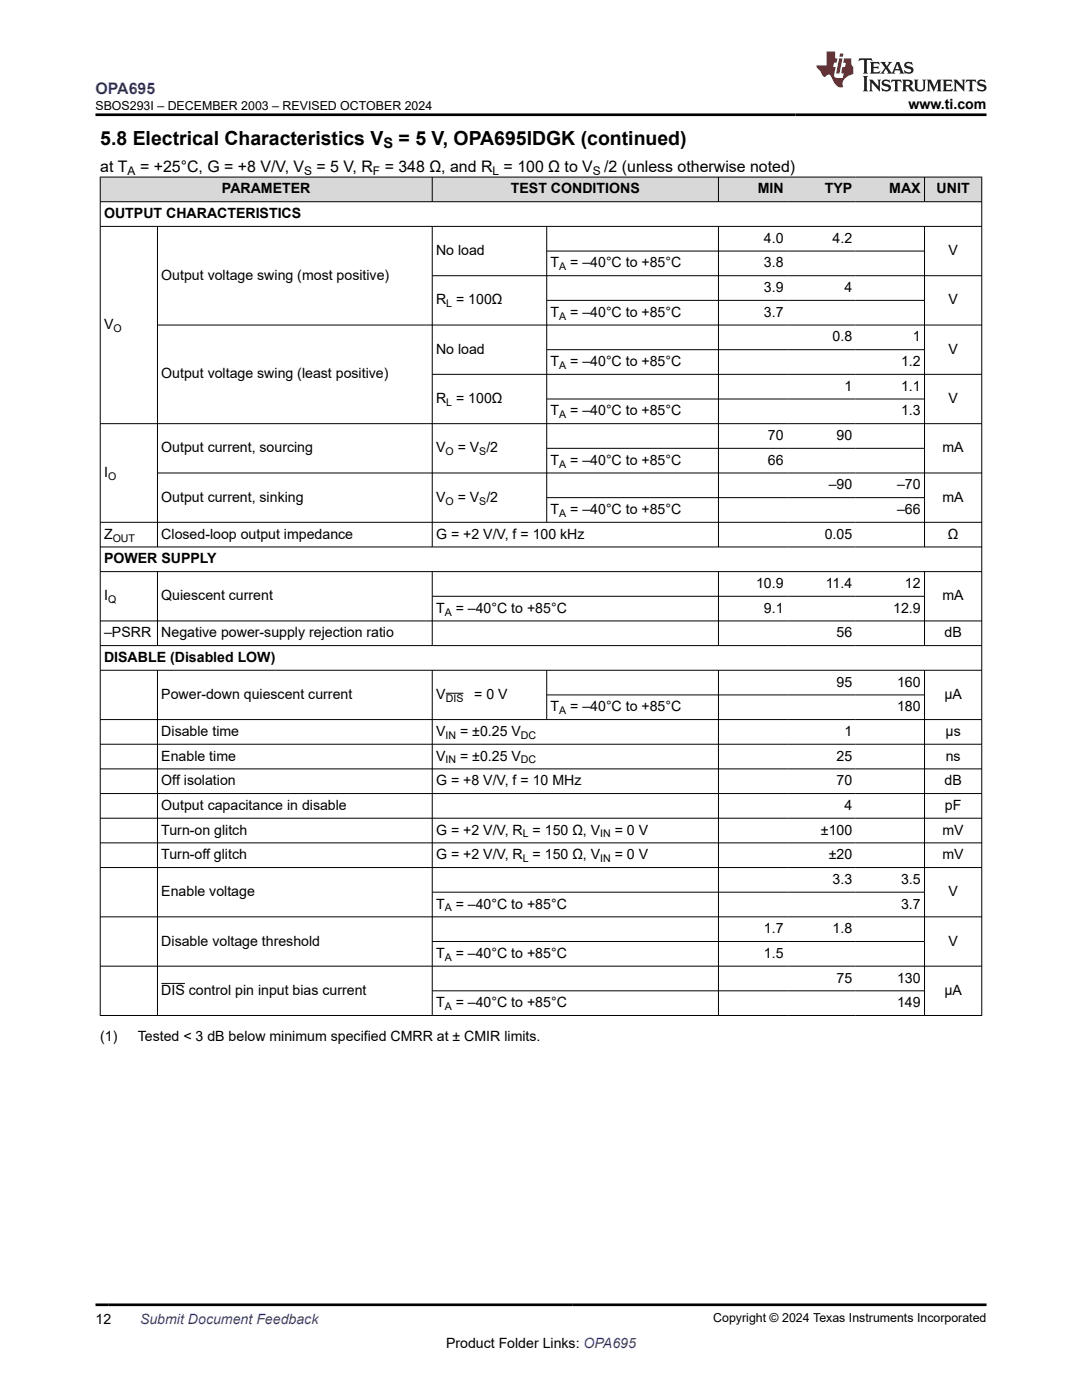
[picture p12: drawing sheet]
<svg xmlns="http://www.w3.org/2000/svg" width="216mm" height="279mm" viewBox="0 0 216 279" stroke-linecap="round" stroke-linejoin="round" font-family="sans-serif">
<defs><g id="words">
<g font-size="3.9">
<text x="20" y="28.8">5.8 Electrical Characteristics V</text>
<text x="79.5" y="28.8">= 5 V, OPA695IDGK (continued)</text>
</g>
<text font-size="3.2" fill="#00f" x="19" y="18.7">OPA695</text>
<g font-size="3.2">
<text x="20" y="34.3">at T</text>
<text x="27.9" y="34.3">= +25°C, G = +8 V/V, V</text>
<text x="63.2" y="34.3">= 5 V, R</text>
<text x="76.8" y="34.3">= 348 Ω, and R = 100 Ω to V</text>
<text x="120.6" y="34.3">/2 (unless otherwise noted)</text>
</g>
<text font-size="2.9" x="76.5" y="29.6">S</text>
<g font-size="2.8">
<text x="181.3" y="21.8">www.ti.com</text>
<text x="44.3" y="38.6">PARAMETER</text>
<text x="101.9" y="38.6">TEST CONDITIONS</text>
<text x="151.2" y="38.6">MIN</text>
<text x="164.6" y="38.6">TYP</text>
<text x="177.4" y="38.6">MAX</text>
<text x="186.9" y="38.6">UNIT</text>
<text x="20.8" y="43.5">OUTPUT CHARACTERISTICS</text>
<text x="87" y="50.9">No load</text>
<text x="109.9" y="53.4">T</text>
<text x="113.8" y="53.4">= –40°C to +85°C</text>
<text x="152.4" y="48.5">4.0</text>
<text x="152.4" y="53.4">3.8</text>
<text x="166.1" y="48.5">4.2</text>
<text x="189.2" y="50.9">V</text>
<text x="32.2" y="55.8">Output voltage swing (most positive)</text>
<text x="152.4" y="58.3">3.9</text>
<text x="168.5" y="58.3">4</text>
<text x="20.8" y="65.7">V</text>
<text x="87" y="60.8">R = 100Ω</text>
<text x="109.9" y="63.2">T</text>
<text x="113.8" y="63.2">= –40°C to +85°C</text>
<text x="152.4" y="63.2">3.7</text>
<text x="189.2" y="60.8">V</text>
<text x="87" y="70.6">No load</text>
<text x="166.1" y="68.1">0.8</text>
<text x="182.1" y="68.1">1</text>
<text x="189.2" y="70.6">V</text>
<text x="32.2" y="75.5">Output voltage swing (least positive)</text>
<text x="109.9" y="73.1">T</text>
<text x="113.8" y="73.1">= –40°C to +85°C</text>
<text x="168.5" y="78">1</text>
<text x="179.8" y="73.1">1.2</text>
<text x="179.8" y="78">1.1</text>
<text x="87" y="80.4">R = 100Ω</text>
<text x="109.9" y="82.9">T</text>
<text x="113.8" y="82.9">= –40°C to +85°C</text>
<text x="179.8" y="82.9">1.3</text>
<text x="189.2" y="80.4">V</text>
<text x="153.2" y="87.8">70</text>
<text x="166.9" y="87.8">90</text>
<text x="20.8" y="95.2">I</text>
<text x="32.2" y="90.3">Output current, sourcing</text>
<text x="87" y="90.3">V</text>
<text x="91.3" y="90.3">= V /2</text>
<text x="109.9" y="92.7">T</text>
<text x="113.8" y="92.7">= –40°C to +85°C</text>
<text x="153.2" y="92.7">66</text>
<text x="188.1" y="90.3">mA</text>
<text x="32.2" y="100.1">Output current, sinking</text>
<text x="87" y="100.1">V</text>
<text x="91.3" y="100.1">= V /2</text>
<text x="165.4" y="97.7">–90</text>
<text x="179" y="97.7">–70</text>
<text x="188.1" y="100.1">mA</text>
<text x="20.8" y="107.5">Z</text>
<text x="32.2" y="107.5">Closed-loop output impedance</text>
<text x="87" y="107.5">G = +2 V/V, f = 100 kHz</text>
<text x="109.9" y="102.6">T</text>
<text x="113.8" y="102.6">= –40°C to +85°C</text>
<text x="164.6" y="107.5">0.05</text>
<text x="179" y="102.6">–66</text>
<text x="189.1" y="107.5">Ω</text>
<text x="20.8" y="112.4">POWER SUPPLY</text>
<text x="20.8" y="119.8">I</text>
<text x="32.2" y="119.8">Quiescent current</text>
<text x="150.9" y="117.4">10.9</text>
<text x="164.8" y="117.4">11.4</text>
<text x="180.6" y="117.4">12</text>
<text x="188.1" y="119.8">mA</text>
<text x="87" y="122.3">T</text>
<text x="90.9" y="122.3">= –40°C to +85°C</text>
<text x="152.4" y="122.3">9.1</text>
<text x="178.2" y="122.3">12.9</text>
<text x="20.8" y="127.2">–PSRR</text>
<text x="32.2" y="127.2">Negative power-supply rejection ratio</text>
<text x="166.9" y="127.2">56</text>
<text x="188.5" y="127.2">dB</text>
<text x="20.8" y="132.1">DISABLE (Disabled LOW)</text>
<text x="166.9" y="137">95</text>
<text x="179" y="137">160</text>
<text x="32.2" y="139.5">Power-down quiescent current</text>
<text x="87" y="139.5">V</text>
<text x="94.6" y="139.5">= 0 V</text>
<text x="109.9" y="142">T</text>
<text x="113.8" y="142">= –40°C to +85°C</text>
<text x="179" y="142">180</text>
<text x="188.4" y="139.5">μA</text>
<text x="32.2" y="146.9">Disable time</text>
<text x="87" y="146.9">V</text>
<text x="91.8" y="146.9">= ±0.25 V</text>
<text x="168.5" y="146.9">1</text>
<text x="188.7" y="146.9">μs</text>
<text x="32.2" y="151.8">Enable time</text>
<text x="87" y="151.8">V</text>
<text x="91.8" y="151.8">= ±0.25 V</text>
<text x="166.9" y="151.8">25</text>
<text x="188.7" y="151.8">ns</text>
<text x="32.2" y="156.7">Off isolation</text>
<text x="32.2" y="161.6">Output capacitance in disable</text>
<text x="87" y="156.7">G = +8 V/V, f = 10 MHz</text>
<text x="166.9" y="156.7">70</text>
<text x="168.5" y="161.6">4</text>
<text x="188.5" y="156.7">dB</text>
<text x="188.5" y="161.6">pF</text>
<text x="32.2" y="166.6">Turn-on glitch</text>
<text x="87" y="166.6">G = +2 V/V, R = 150 Ω, V</text>
<text x="122.7" y="166.6">= 0 V</text>
<text x="163.8" y="166.6">±100</text>
<text x="188.1" y="166.6">mV</text>
<text x="32.2" y="171.5">Turn-off glitch</text>
<text x="87" y="171.5">G = +2 V/V, R = 150 Ω, V</text>
<text x="122.7" y="171.5">= 0 V</text>
<text x="165.4" y="171.5">±20</text>
<text x="188.1" y="171.5">mV</text>
<text x="32.2" y="178.9">Enable voltage</text>
<text x="166.1" y="176.4">3.3</text>
<text x="179.8" y="176.4">3.5</text>
<text x="189.2" y="178.9">V</text>
<text x="87" y="181.3">T</text>
<text x="90.9" y="181.3">= –40°C to +85°C</text>
<text x="179.8" y="181.3">3.7</text>
<text x="32.2" y="188.7">Disable voltage threshold</text>
<text x="87" y="191.2">T</text>
<text x="90.9" y="191.2">= –40°C to +85°C</text>
<text x="152.4" y="186.3">1.7</text>
<text x="152.4" y="191.2">1.5</text>
<text x="166.1" y="186.3">1.8</text>
<text x="189.2" y="188.7">V</text>
<text x="166.9" y="196.1">75</text>
<text x="179" y="196.1">130</text>
<text x="32.2" y="198.6">DIS control pin input bias current</text>
<text x="87" y="201">T</text>
<text x="90.9" y="201">= –40°C to +85°C</text>
<text x="179" y="201">149</text>
<text x="188.4" y="198.6">μA</text>
<text x="20" y="207.8">(1)</text>
<text x="27.5" y="207.8">Tested &lt; 3 dB below minimum specified CMRR at ± CMIR limits.</text>
<text x="19" y="264.2">12</text>
<text x="89" y="269">Product Folder Links: OPA695</text>
</g>
<text font-size="2.8" fill="#00f" x="27.9" y="264.2">Submit Document Feedback</text>
<g font-size="2.5">
<text x="19" y="21.9">SBOS293I – DECEMBER 2003 – REVISED OCTOBER 2024</text>
<text x="142.3" y="263.9">Copyright © 2024 Texas Instruments Incorporated</text>
</g>
<g font-size="2.4">
<text x="25.5" y="34.9">A</text>
<text x="60.7" y="34.9">S</text>
<text x="74.4" y="34.9">F</text>
<text x="98.3" y="34.9">L</text>
<text x="118.3" y="34.9">S</text>
</g>
<g font-size="2.1">
<text x="111.6" y="53.9">A</text>
<text x="89.1" y="61.3">L</text>
<text x="111.6" y="63.8">A</text>
<text x="22.6" y="66.2">O</text>
<text x="111.6" y="73.6">A</text>
<text x="89.1" y="81">L</text>
<text x="111.6" y="83.5">A</text>
<text x="21.6" y="95.8">O</text>
<text x="88.9" y="90.9">O</text>
<text x="95.6" y="90.9">S</text>
<text x="111.6" y="93.3">A</text>
<text x="88.9" y="100.7">O</text>
<text x="95.6" y="100.7">S</text>
<text x="111.6" y="103.2">A</text>
<text x="22.5" y="108.1">OUT</text>
<text x="21.6" y="120.4">Q</text>
<text x="88.7" y="122.8">A</text>
<text x="89" y="140.1">DIS</text>
<text x="111.6" y="142.5">A</text>
<text x="88.9" y="147.4">IN</text>
<text x="103.9" y="147.4">DC</text>
<text x="88.9" y="152.4">IN</text>
<text x="103.9" y="152.4">DC</text>
<text x="104.3" y="167.1">L</text>
<text x="119.8" y="167.1">IN</text>
<text x="104.3" y="172.1">L</text>
<text x="119.8" y="172.1">IN</text>
<text x="88.7" y="181.9">A</text>
<text x="88.7" y="191.7">A</text>
<text x="88.7" y="201.6">A</text>
</g>
</g></defs>
<g fill="#d8d8d8">
<path d="M20 35.3h175.9v5h-175.9z" fill-rule="evenodd"/>
<path d="M20.1 35.4h66.1v4.8h-66.1z" fill-rule="evenodd"/>
<path d="M86.3 35.4h57v4.8h-57z" fill-rule="evenodd"/>
<path d="M143.4 35.4h13.7v4.8h-13.7z" fill-rule="evenodd"/>
<path d="M157.1 35.4h13.7v4.8h-13.7z" fill-rule="evenodd"/>
<path d="M170.8 35.4h13.6v4.8h-13.6z" fill-rule="evenodd"/>
<path d="M184.5 35.4h11.3v4.8h-11.3z" fill-rule="evenodd"/>
</g>
<g fill="none" stroke="#000" stroke-width=".2">
<path d="M19.9 35.3h176.1M20 35.3v167.4M86.2 35.3v5M143.4 35.3v5M184.5 35.3v5M195.9 35.3v167.4M19.9 40.3h176.1M19.9 45.2h176.1M31.4 45.2v64M86.2 45.2v64M86.2 55h109.8M109.1 45.2v59.1"/>
<path d="M109.1 50.1h75.4M109.1 59.9h75.4M143.4 45.2v64M184.5 45.2v64M86.2 74.7h109.8M109.1 69.8h75.4M109.1 79.6h75.4M196 64.9h-164.6M19.9 84.6h176.1M31.4 94.4h164.6M109.1 89.5h75.4M109.1 99.3h75.4"/>
<path d="M19.9 104.2h176.1M19.9 109.2h176.1M19.9 114.1h176.1M31.4 114.1v14.8M86.2 114.1v14.8M86.2 119h98.3M143.4 114.1v14.8M184.5 114.1v14.8M19.9 123.9h176.1M19.9 128.8h176.1M19.9 133.8h176.1M31.4 133.8v68.9"/>
<path d="M86.2 133.8v68.9M89 138.4h3.5M109.1 133.8v9.9M109.1 138.7h75.4M143.4 133.8v68.9M184.5 133.8v68.9M19.9 143.6h176.1M19.9 148.5h176.1M19.9 153.4h176.1M19.9 158.4h176.1M19.9 163.3h176.1M19.9 168.2h176.1"/>
<path d="M19.9 173.1h176.1M86.2 178.1h98.3M19.9 183h176.1M19.9 192.8h176.1M32.2 196.3h4.7M86.2 187.9h98.3M86.2 197.7h98.3M19.9 202.7h176.1"/>
</g>
<path d="M171.5 11.6l-.2 .6 .5-.2h.6v.1v2.2l-.2 .4h1l-.2-.4v-2.2v-.1h.5l.6 .2-.2-.6zM173.6 12.4l.2 .3v1.6l-.2 .4h1.9l.1-.6a1.08 1.08 0 0 1-1.3 .2v-.7h.6l.4 .2v-.7l-.4 .2h-.6v-.5l.2-.2a1 1 0 0 1 1 .3l-.1-.5zM175.7 12.4l.9 1.1-1 1.2h.9l-.2-.2 .5-.8 .4 .8-.2 .2h1.6l-.2-.2 .2-.5h.9l.1 .5-.1 .2h.9l-.2-.4-.8-1.9h-.5l-.9 2.1-.9-1.1 .9-1h-.8l.2 .2-.4 .6-.4-.6 .2-.2zM179 12.8l.4 1h-.7zM180.7 12.5a.65 .65 0 0 0-.2 .7 .65 .65 0 0 0 .6 .5l.6 .1 .1 .3a.79 .79 0 0 1-.7 .4 .79 .79 0 0 1-.7-.5l.1 .7 .2-.1a.93 .93 0 0 0 1.1 0 .93 .93 0 0 0 .4-.9 1.46 1.46 0 0 0-1.2-.6l-.1-.3a1.09 1.09 0 0 1 1.2 .2l-.2-.6-.1 .1-.5-.2zM172.2 15.2l.2 .4v2.2l-.2 .4h1l-.2-.4v-2.2l.2-.4zM173.4 15.9l.2 .4v1.5l-.2 .4h.8l-.3-.4 .1-1.3 1.6 1.8v-2l.2-.4h-.7l.1 .2 .1 1.1-1.2-1.3zM176.2 16a.65 .65 0 0 0-.2 .8 .65 .65 0 0 0 .6 .4l.6 .2 .1 .2a.79 .79 0 0 1-.7 .4 .79 .79 0 0 1-.7-.5l.1 .7 .2-.1a.93 .93 0 0 0 1.1 .1 .93 .93 0 0 0 .4-1 1.46 1.46 0 0 0-1.2-.5l-.1-.4a1.09 1.09 0 0 1 1.2 .2l-.1-.6-.2 .1-.5-.1zM177.9 15.9l-.1 .6a.63 .63 0 0 1 .8-.3v1.6l-.3 .4h1l-.2-.4v-1.6a.66 .66 0 0 1 .8 .3l-.1-.6zM180 15.9l.2 .4v1.5l-.2 .4h1l-.2-.2-.1-.7h.5l.1 .2a.79 .79 0 0 0 1.2 .6l-1-.9a.61 .61 0 0 0 .6-.6 .61 .61 0 0 0-.5-.7zM180.8 16.2h.1a.47 .47 0 0 1 .5 .1 .47 .47 0 0 1 .1 .5l-.1 .1-.7 .1zM182.3 15.9l.2 .2a2.27 2.27 0 0 0 .4 2 1.04 1.04 0 0 0 1.7-.7v-1.3l.2-.2h-.8l.2 .4v1.1a.6 .6 0 0 1-.6 .6 .6 .6 0 0 1-.6-.6v-1.1l.3-.4zM184.9 15.9l.2 .4v1.5l-.2 .4h.8l-.3-.4v-1.4l.9 1.9 .9-1.9v1.4l-.3 .4h1l-.2-.4v-1.5l.2-.4h-.8l-.7 1.5-.6-1.5zM188.1 15.9l.2 .4v1.5l-.2 .4h1.9l.1-.6a1.09 1.09 0 0 1-1.3 .2v-.7h.6l.4 .2v-.6l-.4 .2h-.6v-.6l.2-.1a1.01 1.01 0 0 1 1 .3l-.1-.6zM190.2 15.9l.3 .4v1.5l-.3 .4h.8l-.2-.4v-1.3l1.6 1.8v-2l.2-.4h-.7l.2 .2v1.1l-1.2-1.3zM192.8 15.9l-.1 .6a.63 .63 0 0 1 .8-.3v1.6l-.3 .4h1l-.2-.4v-1.6a.66 .66 0 0 1 .8 .3l-.1-.6zM195.2 16a.65 .65 0 0 0-.2 .8 .65 .65 0 0 0 .6 .4l.6 .2 .2 .2a.79 .79 0 0 1-.7 .4 .79 .79 0 0 1-.7-.5l.1 .7 .2-.1a.93 .93 0 0 0 1 .1 .93 .93 0 0 0 .5-1 1.46 1.46 0 0 0-1.3-.5v-.4a1.09 1.09 0 0 1 1.2 .2l-.2-.6-.2 .1-.5-.1z" fill="#231f20"/>
<path d="M164.9 10.3v2.7h-2l.1 .4 .8 1a.95 .95 0 0 0 1 .9 .59 .59 0 0 1 .5-.4 .59 .59 0 0 1 .5 .3l.4 .8a1.59 1.59 0 0 0 2.1 1.4 1.61 1.61 0 0 1 1-2.3l1-.3-.1-1.5a1.59 1.59 0 0 1-.3-1.7h-1.5l-.2 .9h.6l-.2 .9h-.5l-.2 .9v.3l.4 .1-.1 .9h-.7a.73 .73 0 0 1-1-.7l.3-1.5h-.5l.1-.9h.5l.2-.9h-.5v-1.3zM167.4 11.6l-.6 3.1h.7l.6-3.1zM167.6 10.7l-.1 .6h.7l.1-.6z" fill="#ed1c24"/>
<path d="M19 22.9h177.8M19 260.4h177.8" fill="none" stroke="#000" stroke-width=".53"/>
<use href="#words"/>
</svg>
